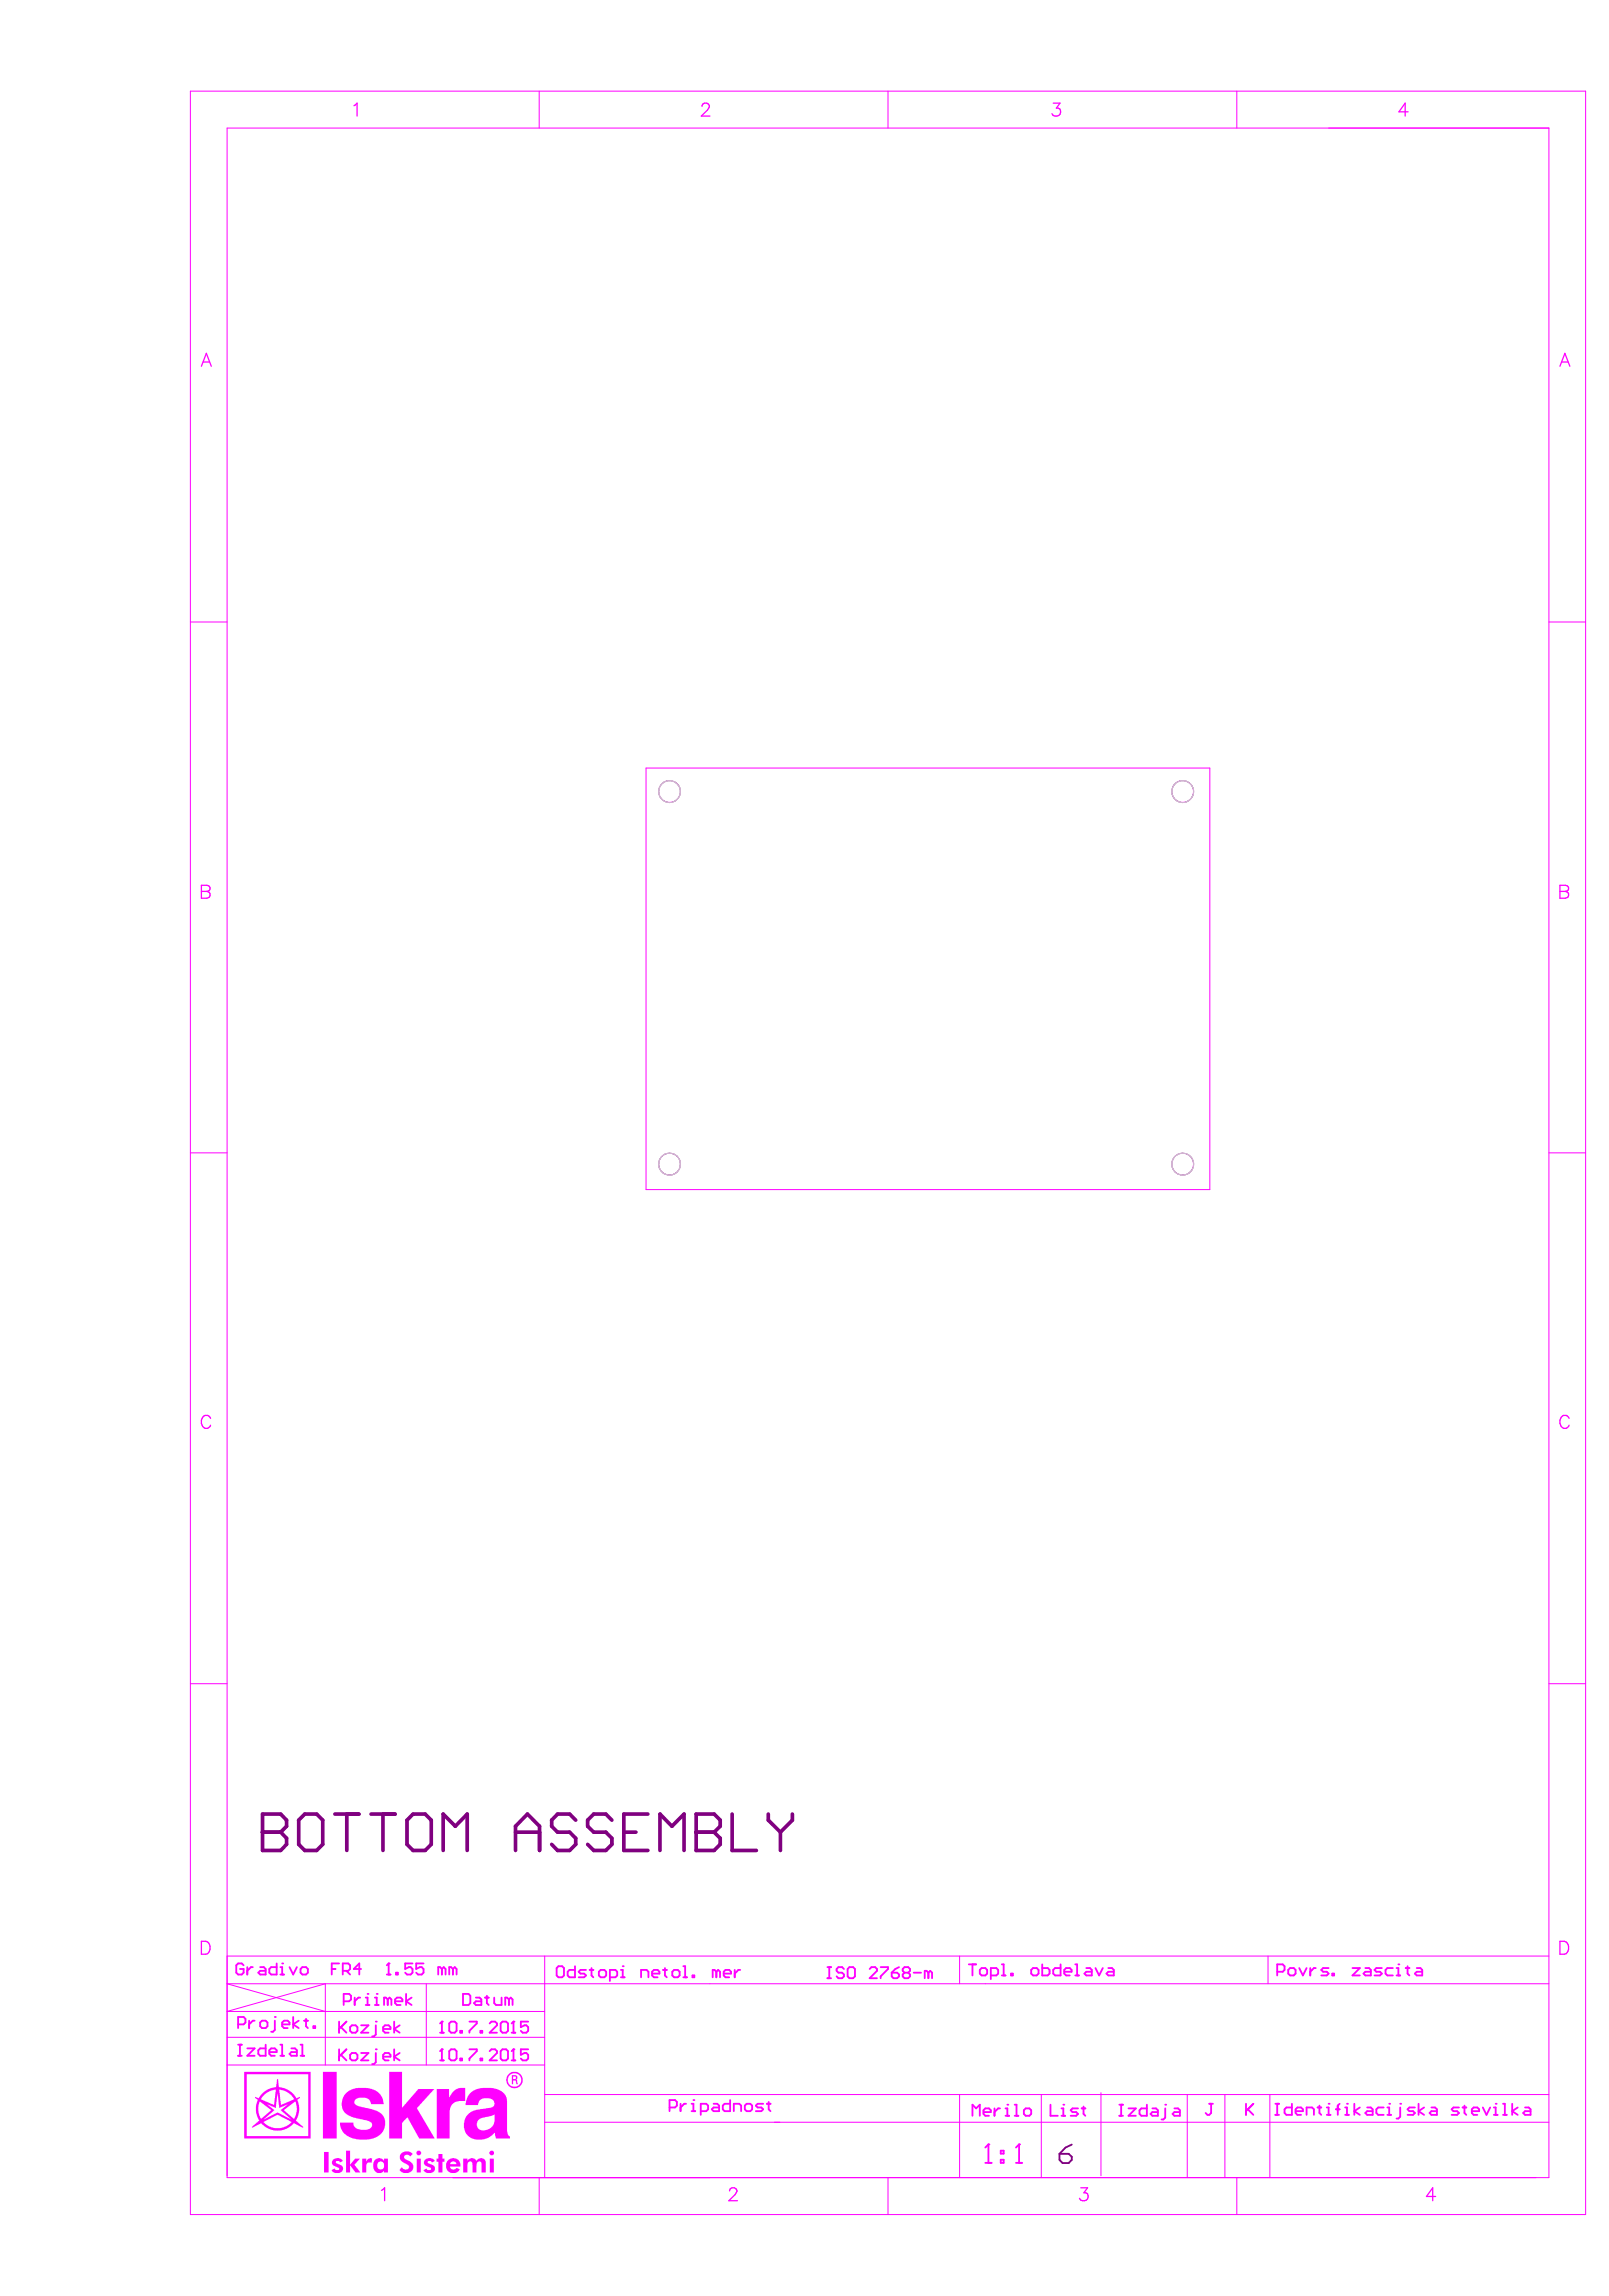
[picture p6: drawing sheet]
<svg xmlns="http://www.w3.org/2000/svg" width="202mm" height="288mm" viewBox="0 0 202 288" stroke-linecap="round" stroke-linejoin="round" font-family="sans-serif">
<g fill="none" stroke="#c0c0c0" stroke-width=".13">
<circle cx="84" cy="99.2" r="1.37"/>
<circle cx="148.3" cy="99.3" r="1.37"/>
<circle cx="84" cy="146" r="1.37"/>
<circle cx="148.3" cy="146" r="1.37"/>
</g>
<g fill="none" stroke="#f0f" stroke-width=".13">
<path d="M81 96.3h70.7v52.8h-70.7z"/>
<circle cx="84" cy="99.2" r="1.36"/>
<circle cx="148.3" cy="99.2" r="1.36"/>
<circle cx="84" cy="146" r="1.36"/>
<circle cx="148.3" cy="146" r="1.36"/>
</g>
<path d="M132.9 270h1.1l.4 .4v.4l-.4 .4h-.7l-.4-.4zM134.4 268.9l-.8 .4-.7 .7" fill="none" stroke="#800080" stroke-width=".23"/>
<path d="M32.9 227.4v4.6h2.3l.7-.8v-.7l-.7-.8h-2.3" fill="none" stroke="#800080" stroke-width=".46"/>
<circle cx="32.9" cy="229.7" r=".23" fill="#800080"/>
<g fill="none" stroke="#800080" stroke-width=".46">
<path d="M32.9 227.4h2.3l.7 .8v.8l-.7 .7h-2.3M38.2 227.4h1.5l.8 .8v3l-.8 .8h-1.5l-.7-.8v-3zM42 227.4h3M43.5 227.4v4.6M46.5 227.4h3M48 227.4v4.6M51.8 227.4h1.5l.8 .8v3l-.8 .8h-1.5l-.8-.8v-3zM55.6 232v-4.6l1.5 1.6 1.5-1.6v4.6M64.7 229.7h3M64.7 232v-3l1.4-1.6 1.6 1.6v3M72.2 228.2l-.8-.8h-1.5l-.7 .8v.8l.7 .7h1.5l.8 .8v.7l-.8 .8h-1.5l-.7-.8M76.7 228.2l-.7-.8h-1.5l-.8 .8v.8l.8 .7h1.5l.7 .8v.7l-.7 .8h-1.5l-.8-.8"/>
<path d="M78.2 229.7h1.6M81.3 227.4h-3.1v4.6h3.1M82.8 232v-4.6l1.5 1.6 1.5-1.6v4.6M87.3 227.4v4.6h2.3l.7-.8v-.7l-.7-.8h-2.3"/>
</g>
<circle cx="87.3" cy="229.7" r=".23" fill="#800080"/>
<path d="M87.3 227.4h2.3l.7 .8v.8l-.7 .7h-2.3M91.8 227.4v4.6h3.1M96.4 227.4v.8l1.5 1.5M97.9 229.7v2.3M99.4 227.4v.8l-1.5 1.5" fill="none" stroke="#800080" stroke-width=".46"/>
<g fill="#f0f">
<path d="M55 270.1h.5v.5h.2v.4h-.2v1.4h-.5v-1.3l-.2-.1v-.4h.2z"/>
<path d="M45.4 270.6h.5l.1 .4 .2-.3 .2-.1h.3l-.1 .6-.4-.1-.2 .2-.1 1.1h-.5z"/>
<path d="M41.8 270.8l.4-.2h.3l.4 .2 .1 .1-.3 .2-.2-.2h-.3a.17 .17 0 0 0-.1 .3 .17 .17 0 0 0 .2 .1l.5 .2 .2 .2v.3l-.1 .2-.3 .2h-.6l-.3-.1-.1-.2 .3-.2 .2 .2h.3a.15 .15 0 0 0 .1-.2 .15 .15 0 0 0-.1-.1l-.6-.3-.1-.2-.1-.3z"/>
<path d="M40.6 269.8h.6v2.6h-.6z"/>
<path d="M52.3 269.7l.1-.1 .3 .1a.28 .28 0 0 1 .1 .3 .28 .28 0 0 1-.2 .2h-.2l-.1-.1z"/>
<path d="M61.4 270.6l.5 .1v1.7h-.5z"/>
<path d="M53.3 270.8l.4-.2h.3l.3 .1 .2 .2v.1l-.3 .1-.2-.2h-.3a.17 .17 0 0 0-.1 .3 .17 .17 0 0 0 .3 .1l.4 .2 .2 .2v.4v.1l-.4 .2h-.5l-.3-.1-.2-.2 .4-.2 .1 .2h.4a.17 .17 0 0 0 .1-.2 .17 .17 0 0 0-.2-.1l-.5-.3-.2-.2v-.3z"/>
<path d="M52.3 270.6l.5 .1v1.7h-.5z"/>
<path d="M54.8 261.9h1.5l.1 1.1 .3-.6 .4-.4 .5-.2h.7v1.6h-.8l-.4 .1-.4 .3-.2 .4-.1 .4v3.5h-1.6z"/>
<path d="M40.5 259.8h1.7v8.3h-1.7z"/>
<path d="M58.1 270.6h.5v.3l.2-.2 .5-.1 .3 .1 .1 .2 .3-.2 .3-.1 .4 .1 .2 .3v1.4h-.5v-1.2l-.2-.2-.3 .1-.1 .1-.1 1.2h-.4l-.1-1.2-.1-.2h-.2l-.2 .2-.1 1.2h-.5z"/>
<path d="M50.4 269.9l.4-.2h.5l.3 .2a.31 .31 0 0 1-.1 .5l-.3-.2h-.4a.29 .29 0 0 0-.1 .3 .29 .29 0 0 0 .3 .3l.4 .2 .4 .3 .1 .3-.1 .5-.2 .1-.4 .2h-.7l-.3-.2a.3 .3 0 0 1 .2-.4l.2 .1 .4 .1 .2-.1 .1-.2-.1-.2-.8-.5-.2-.3v-.5z"/>
<path d="M43.4 269.6h.5v1.8l.6-.8h.6l-.5 .6a.26 .26 0 0 0 .1 .5l.5 .7h-.6l-.7-.9v.9h-.5z"/>
<path d="M43.5 262.3l1-.5h1.4h.4l.8 .3 .6 .5 .3 .5 .1 .7h-1.6l-.2-.6-.5-.2h-.9l-.3 .2-.2 .3 .1 .3 .3 .2 2.5 .6 .4 .3 .4 .3 .2 .7v.6l-.2 .6-.4 .5-.6 .4-.6 .2-1.4 .1-1.2-.3-.8-.6-.3-.5-.2-.8h1.7l.1 .4 .2 .3 .7 .2h.8l.3-.1 .3-.4-.1-.4-.3-.2-2-.4-.9-.4-.3-.3-.2-.4-.1-.8 .3-.7z"/>
<path d="M48.8 259.8h1.6v4.4l2-2.3h2.1l-2.2 2.3v.2l2.2 3.7h-1.9l-1.4-2.5a.14 .14 0 0 0-.1-.1 .14 .14 0 0 0-.2 .1l-.5 .6v1.9h-1.6z"/>
<path d="M64.2 260.2h.6l.1 .2v.2a.14 .14 0 0 0-.1 .1 .14 .14 0 0 0 .1 .2l.1 .4h-.3v-.5h-.3v.5h-.2zM64.4 260.3v.4h.3v-.3z"/>
<path d="M56.3 270.8l.4-.2 .7 .2 .3 .4v.4h-1.3l.1 .2 .3 .2h.3l.1-.2 .2 .1a.15 .15 0 0 1 .2 .1 .15 .15 0 0 1-.1 .2l-.4 .2h-.6l-.3-.2-.2-.3-.1-.6zM56.5 271.1v.2h.7l-.1-.2-.1-.1z"/>
<path d="M47.1 270.8l.6-.2 .2 .1 .3 .2v-.3l.4 .1v1.7h-.5v-.2l-.2 .2h-.5l-.5-.3-.1-.4v-.4zM47.5 271.1l-.2 .3 .1 .4 .3 .2h.3l.2-.3-.1-.5-.3-.2z"/>
<path d="M63.5 260.8a1.05 1.05 0 0 1 2.1 0 1.05 1.05 0 0 1-2.1 0zM63.7 260.8a.85 .85 0 0 0 1.7 0 .85 .85 0 0 0-1.7 0z"/>
<path d="M59.1 262.3l.5-.3 .5-.2h1.5l1 .2 .7 .5 .2 .4 .1 .5v3.9l.1 .3 .3 .3v.2h-1.8l-.2-.7-.3 .3-.6 .4-.6 .2h-.8l-.7-.3-.5-.4-.3-.8v-.6l.1-.5 .3-.5 .4-.4 .4-.2 2.1-.3 .4-.2 .1-.3-.1-.4-.1-.2-.5-.1h-.6h-.2l-.4 .3-.2 .5h-1.5l.2-.9zM60.1 265.7l-.3 .5v.3l.2 .4 .5 .2 .6-.1 .5-.2 .3-.5 .1-.3v-.9l-.3 .2-1.3 .2z"/>
<path d="M30.6 259.8h8.4v8.3h-8.4zM30.9 260.1v7.7h7.8v-7.7z"/>
<path d="M32 262.9l.4 .2 .3-.5 .8-.6 .4-.2 .7-.1 .1-1h.2l.1 1 .7 .1 .6 .3 .6 .5 .3 .5 .4-.2v.2l-.3 .1 .2 .7v.7l-.3 1.1a.21 .21 0 0 0-.1 .2 .21 .21 0 0 0 .2 .2l.7 .6h-.1l-.9-.4a.22 .22 0 0 0-.4 .1l-.6 .5-.8 .2h-.8l-.5-.1-.8-.4-.3-.4-1.2 .6v-.1l.2-.2 .7-.6-.3-.6-.1-.6v-.8l.2-.6-.3-.2zM35 262l.2 1.9 1.7-.7-.3-.5-.4-.3-.5-.3zM33.2 262.5l-.5 .7 1.7 .7 .2-1.9-.7 .1zM34.8 262.5l-.2 1.8-1.1-.5 .9 .8-1.3 1.1 1.7-.9 1.7 .9-1.2-1a.13 .13 0 0 1-.1-.1 .13 .13 0 0 1 .1-.2l.7-.5-1 .4zM35.6 264.5l.1 .2 1 .8a.15 .15 0 0 0 .2 .1 .15 .15 0 0 0 .1-.2l.2-.8-.1-.9a.13 .13 0 0 0 0-.2 .13 .13 0 0 0-.2 .1zM32.6 263.5l-.2 .4v.7l.2 .8a.13 .13 0 0 0 .1 .2 .13 .13 0 0 0 .2-.1l.9-.8a.13 .13 0 0 0 .2-.1 .14 .14 0 0 0-.2-.2zM33 266l.2 .3 .5 .3 .7 .2h.8l.4-.1 .6-.3 .4-.3-1.8-1z"/>
<circle cx="61.7" cy="270" r=".3"/>
</g>
<g fill="none" stroke="#c0c0c0" stroke-width=".13">
<circle cx="84" cy="99.2" r="1.37"/>
<circle cx="148.3" cy="99.3" r="1.37"/>
<circle cx="84" cy="146" r="1.37"/>
<circle cx="148.3" cy="146" r="1.37"/>
</g>
<g fill="none" stroke="#f0f" stroke-width=".13">
<path d="M23.9 11.4h175v266.3h-175zM28.5 16.1h165.8v256.9h-165.8zM67.6 11.4v4.7M111.4 11.4v4.7M155.1 11.4v4.7M23.9 78h4.6M194.3 78h4.6M23.9 144.5h4.6M194.3 144.5h4.6M23.9 211.1h4.6M194.3 211.1h4.6M28.5 258.9h39.8"/>
<path d="M28.5 255.4h39.8M28.5 245.2h165.8M53.5 248.7v10.2M68.3 245.2v27.8M68.3 252.2h-39.8l12.3-3.5v10.2M120.3 245.2v3.5M159 245.2v3.5M194.3 248.7h-165.8l12.3 3.5M67.6 273v4.7M68.3 266.1h126M68.3 262.6h126M111.4 273v4.7"/>
<path d="M120.3 262.6v10.4M130.6 262.6v10.4M138.1 262.4v10.4M148.9 262.6v10.4M153.6 262.6v10.4M155.1 273v4.7M159.3 262.6v10.4"/>
</g>
<g fill="none" stroke="#f0f" stroke-width=".16">
<path d="M44.4 13.3l.4-.4v1.7M88 13.3l.1-.2 .2-.2a.51 .51 0 0 1 .7 .4l-.3 .5-.7 .8h1M132.1 12.9h.8l-.4 .7a.52 .52 0 0 1 .5 .6 .52 .52 0 0 1-.7 .4l-.2-.1-.2-.2M176.6 14h-1.2l.8-1.1v1.7M25.3 45.9l.6-1.6 .6 1.6M25.5 45.4h.8M195.6 45.9l.7-1.6 .6 1.6M195.9 45.4h.7M25.3 111l.9 .1a.37 .37 0 0 1 0 .6l-.3 .1 .3 .1a.4 .4 0 0 1 0 .6l-.3 .1h-.6zM25.3 111.8h.6M195.6 111l1 .1a.37 .37 0 0 1 0 .6l-.3 .1 .3 .1a.4 .4 0 0 1 0 .6l-.3 .1h-.7zM195.6 111.8h.7"/>
<path d="M26.4 177.8a.59 .59 0 0 0-.7-.3 .59 .59 0 0 0-.4 .6 .7 .7 0 0 0 .1 .7 .7 .7 0 0 0 .8 .2l.2-.3M196.8 177.8a.59 .59 0 0 0-.7-.3 .59 .59 0 0 0-.5 .6 .7 .7 0 0 0 .2 .7 .7 .7 0 0 0 .8 .2l.2-.3M25.3 243.4h.5a.87 .87 0 0 1 .6 .8 .87 .87 0 0 1-.6 .8h-.5zM195.6 243.4h.6a.87 .87 0 0 1 .5 .8 .87 .87 0 0 1-.5 .8h-.6zM47.8 274.6l.4-.3v1.6M91.5 274.7l.1-.2 .2-.2a.51 .51 0 0 1 .6 .3l-.2 .6-.8 .7h1.1M135.5 274.3h.9l-.5 .6a.52 .52 0 0 1 .6 .6 .52 .52 0 0 1-.7 .4h-.3l-.1-.3M180 275.4h-1.1l.8-1.1v1.6"/>
</g>
<g fill="none" stroke="#f0f" stroke-width=".23">
<path d="M29.9 256.4h.4M29.9 257.7h.4M29.9 253.8h.7l.2-.2v-.5l-.2-.2h-.7v1.4M30.1 256.4v1.3M30.6 246.4l-.3-.2h-.4l-.3 .2v.9l.3 .3h.4l.3-.3v-.4h-.5M31 256.8h.9l-.9 .9h.9M31 246.6v1M31.2 253.3v1M31.7 246.6h-.2l-.5 .5M31.9 253.3h-.2l-.5 .5M32.6 246.6h.5l.2 .3v.7h-.7l-.2-.3 .2-.2h.7M32.9 253.3h.4l.2 .3v.4l-.2 .3h-.4l-.3-.3v-.4z"/>
<path d="M33.3 256.4v1.3h-.7l-.2-.2v-.4l.2-.3h.7M33.8 257.3h.9v-.2l-.2-.3h-.5l-.2 .3v.4l.2 .2h.5M34.5 252.9h.1M34.5 253.3v1.2l-.3 .2h-.2M34.7 246.2v1.4h-.7l-.2-.3v-.4l.2-.3h.7M35.2 256.4h.2v1.3M35.2 257.7h.4M35.2 246.6h.2v1M35.2 247.6h.4M35.4 246.2h.1M35.4 253.8h.9v-.2l-.2-.3h-.5l-.2 .3v.4l.2 .3h.5M36.3 246.6l.5 1 .4-1"/>
<path d="M36.5 256.8h.5l.2 .3v.6h-.7l-.2-.2 .2-.2h.7M36.8 252.9v1.4M37.5 253.3l-.7 .5 .7 .5M37.7 256.4h.2v1.3M37.7 257.7h.5M37.9 246.6h.5l.2 .3v.4l-.2 .3h-.5l-.2-.3v-.4zM38.2 253.3h.4M38.4 253.1v.9l.2 .3M39.3 254h.2v.3h-.2zM41.6 246.9h.5M42.5 253.5v1.4M42.5 256.9v1.4"/>
<path d="M42.5 246.2h-.9v1.4M42.8 257.6l.6 .7M42.8 254.2l.6 .7M43 247.1h.7l.2-.2v-.5l-.2-.2h-.7v1.4M43.1 250.9h.7l.2-.2v-.5l-.2-.2h-.7v1.4M43.4 256.9l-.9 1M43.4 253.5l-.9 .9M43.4 247.1l.5 .5M44.1 257.4h.5l.2 .2v.5l-.2 .2h-.5l-.2-.2v-.5zM44.1 253.9h.5l.2 .3v.4l-.2 .3h-.5l-.2-.3v-.4zM44.5 250.5v.9M45.2 250.5h-.3l-.4 .4"/>
<path d="M45.3 257.4h.9l-.9 .9h.9M45.3 246.9h-.9l.7-.7v1.4M45.3 253.9h.9l-.9 1h.9M45.9 251.4h.4M45.9 250.5h.2v.9M46.1 250h.1M47 251.4h.5M47 250.5h.2v.9M47.1 256.9h.1M47.1 253.5h.1M47.1 257.4v1.2l-.2 .2h-.2M47.1 253.9v1.2l-.2 .2h-.2"/>
<path d="M47.2 250h.1M48.1 257.9h.9v-.3l-.3-.2h-.4l-.2 .2v.5l.2 .2h.4M48.1 254.4h.9v-.2l-.3-.3h-.4l-.2 .3v.4l.2 .3h.4M48.5 247.6h.5M48.6 250.7l-.2-.2h-.2v.9M48.6 250.7v.7M48.6 250.7l.3-.2 .2 .2v.7M48.7 246.2h.1M48.7 246.2v1.4M48.7 246.2l-.2 .2M49.4 253.5v1.4M49.4 256.9v1.4"/>
<path d="M49.5 250.9h1v-.2l-.3-.2h-.4l-.3 .2v.4l.3 .3h.4M49.7 247.3h.2v.3h-.2zM50.1 257.4l-.7 .5 .7 .4M50.1 253.9l-.7 .5 .7 .5M50.9 250v1.4M51.6 250.5l-.7 .4 .7 .5M51.7 246.2h-.9v.7l.5-.3h.2l.2 .3v.4l-.2 .3h-.5l-.2-.3M53.1 246.2h-.9v.7l.5-.3h.2l.2 .3v.4l-.2 .3h-.5l-.2-.3M55.2 258.3h.4M55.2 254.9h.4M55.4 256.9h.1M55.4 253.5h.1"/>
<path d="M55.4 246.9l-.2-.3h-.2v1M55.4 246.9v.7M55.4 253.5v1.4M55.4 256.9v1.4M55.4 256.9l-.2 .3M55.4 246.9l.2-.3 .3 .3v.7M55.4 253.5l-.2 .2M56.6 256.9h.4l.3 .3v.9l-.3 .2h-.4l-.3-.2v-.9zM56.6 253.5h.4l.3 .2v.9l-.3 .3h-.4l-.3-.3v-.9zM56.8 246.9l-.2-.3h-.3v1M56.8 246.9l.2-.3 .3 .3v.7M56.8 246.9v.7"/>
<path d="M57.7 258.1h.3v.2h-.3zM57.7 254.6h.3v.3h-.3zM58.1 250h.7l.2 .2v.9l-.2 .3h-.7zM58.9 256.9h.9v.3l-.9 .9v.2M58.9 253.5h.9v.2l-.9 .9v.3M59.7 250.5h.4l.3 .2v.7h-.7l-.3-.3 .3-.2h.7M60.3 258.1h.2v.2h-.2zM60.3 254.6h.2v.3h-.2zM60.8 250.5h.5M61.1 250.2v.9l.2 .3M61.4 257.2l.2-.3h.5l.2 .3v.2l-.9 .9h.9M61.4 253.7l.2-.2h.5l.2 .2v.2l-.9 1h.9"/>
<path d="M62 250.5v.6l.2 .3h.7v-.9M63 256.9h.5l.2 .3v.9l-.2 .2h-.5l-.2-.2v-.9zM63 253.5h.5l.2 .2v.9l-.2 .3h-.5l-.2-.3v-.9zM63.8 250.7l-.2-.2h-.2v.9M63.8 250.7v.7M63.8 250.7l.3-.2 .2 .2v.7M64.2 258.3h.4M64.2 254.9h.4M64.4 256.9h.1M64.4 253.5h.1M64.4 253.5v1.4M64.4 256.9v1.4"/>
<path d="M64.4 256.9l-.2 .3M64.4 253.5l-.2 .2M66.2 256.9h-.9v.7l.5-.2h.2l.2 .2v.5l-.2 .2h-.5l-.2-.2M66.2 253.5h-.9v.7l.5-.3h.2l.2 .3v.4l-.2 .3h-.5l-.2-.3M70 246.5h.5l.2 .3v.9l-.2 .2h-.5l-.2-.2v-.9zM72.1 246.5v1.4h-.7l-.2-.2v-.5l.2-.2h.7M73.5 247h-.7l-.2 .2 .2 .2h.5l.2 .3-.2 .2h-.7M74 247h.4M74.2 246.8v.9l.2 .2M75.3 247h.5l.2 .2v.5l-.2 .2h-.5l-.2-.2v-.5zM76.5 247.9h.7l.2-.2v-.5l-.2-.2h-.7v1.4M77.9 247.9h.4"/>
<path d="M77.9 247h.2v.9M78.1 246.5h.1M80.4 247.9v-.9h.7l.2 .2v.7M81.8 247.4h.9v-.2l-.2-.2h-.5l-.2 .2v.5l.2 .2h.5M83.2 247h.4M83.4 246.8v.9l.2 .2M84.5 247h.5l.2 .2v.5l-.2 .2h-.5l-.2-.2v-.5zM85.7 246.5h.2v1.4M85.7 247.9h.5M86.8 247.7h.3v.2h-.3zM89.8 247.2l-.2-.2h-.2v.9M89.8 247.2v.7"/>
<path d="M89.8 247.2l.3-.2 .2 .2v.7M90.8 247.4h.9v-.2l-.2-.2h-.5l-.2 .2v.5l.2 .2h.5M92.1 247v.9M92.8 247h-.2l-.5 .4M103.8 246.6h.4M103.8 248h.4M104 246.6v1.4M105.8 246.9l-.2-.3h-.4l-.3 .3v.2l.3 .2h.4l.2 .3v.2l-.2 .2h-.4l-.3-.2M106.5 246.6h.5l.2 .3v.9l-.2 .2h-.5l-.2-.2v-.9zM109.1 246.9l.2-.3h.5l.2 .3v.2l-.9 .9h.9M110.4 246.6h1v.3l-1 .9v.2M111.8 247.3h.7l.2 .3v.2l-.2 .2h-.4l-.3-.2z"/>
<path d="M112.7 246.6l-.4 .3-.5 .4M113.4 247.3l-.2-.2v-.2l.2-.3h.5l.2 .3v.2l-.2 .2M113.4 247.3l-.2 .3v.2l.2 .2h.5l.2-.2v-.2l-.2-.3M113.4 247.3h.5M114.6 247.3h.9M116.4 247.3l-.2-.2h-.2v.9M116.4 247.3v.7M116.4 247.3l.3-.2 .2 .2v.7M121.5 246.3h.9M122 246.3v1.4M123.1 246.8h.5l.2 .2v.4l-.2 .3h-.5l-.2-.3v-.4zM124.3 247.7h.7l.2-.3v-.4l-.2-.2h-.7v1.3"/>
<path d="M125.6 246.3h.3v1.4M125.6 247.7h.5M126.8 247.4h.2v.3h-.2zM129.6 246.8h.4l.2 .2v.4l-.2 .3h-.4l-.3-.3v-.4zM130.7 246.3v1.4h.7l.2-.3v-.4l-.2-.2h-.7M133 246.3v1.4h-.7l-.2-.3v-.4l.2-.2h.7M133.5 247.2h.9v-.2l-.2-.2h-.5l-.2 .2v.4l.2 .3h.5M134.9 246.3h.2v1.4M134.9 247.7h.4M136.2 246.8h.5l.2 .2v.7h-.7l-.2-.3 .2-.2h.7M137.4 246.8l.4 .9 .5-.9M139 246.8h.5l.2 .2v.7h-.7l-.2-.3 .2-.2h.7"/>
<path d="M160.2 247.2h.7l.2-.2v-.5l-.2-.2h-.7v1.4M161.8 246.8h.5l.2 .2v.4l-.2 .3h-.5l-.2-.3v-.4zM162.9 246.8l.5 .9 .5-.9M164.3 246.8v.9M165 246.8h-.2l-.5 .4M166.6 246.8h-.7l-.2 .2 .2 .2h.5l.2 .2-.2 .3h-.7M167.1 247.4h.2v.3h-.2zM169.6 246.8h.9l-.9 .9h.9M171.2 246.8h.5l.2 .2v.7h-.7l-.2-.3 .2-.2h.7M173.3 246.8h-.7l-.2 .2 .2 .2h.5l.2 .2-.2 .3h-.7M174.7 246.8h-.7l-.2 .2v.4l.2 .3h.7M175.1 247.7h.5"/>
<path d="M175.1 246.8h.3v.9M175.4 246.3h.1M176.3 246.8h.5M176.5 246.5v.9l.3 .3M177.7 246.8h.4l.3 .2v.7h-.7l-.3-.3 .3-.2h.7M84 264.2h.7l.2-.2v-.5l-.2-.2h-.7v1.4M85.3 263.8v.9M86 263.8h-.2l-.5 .4M86.7 263.8h.3v.9M86.7 264.7h.5M87 263.3h.1M87.9 264.7h.7l.2-.2v-.5l-.2-.2h-.7v1.4"/>
<path d="M89.5 263.8h.5l.2 .2v.7h-.7l-.2-.2 .2-.3h.7M91.6 263.3v1.4h-.7l-.3-.2v-.5l.3-.2h.7M92 264.7v-.9h.7l.2 .2v.7M93.6 263.8h.5l.2 .2v.5l-.2 .2h-.5l-.2-.2v-.5zM95.7 263.8h-.7l-.2 .2 .2 .2h.5l.2 .3-.2 .2h-.7M96.2 263.8h.4M96.4 263.5v1l.2 .2M122 265.3v-1.4l.4 .4 .5-.4v1.4M123.3 264.8h1v-.2l-.3-.3h-.4l-.3 .3v.4l.3 .3h.4M123.6 271.2h.8M124 268.9h.1M124 268.9v2.3"/>
<path d="M124 268.9l-.4 .4M124.7 264.3v1M125.4 264.3h-.2l-.5 .5M125.5 270.8h.4v.4h-.4zM125.5 269.6h.4v.4h-.4zM126.1 265.3h.5M126.1 264.3h.2v1M126.3 263.9h.1M127.3 265.3h.4M127.3 263.9h.2v1.4M127.4 271.2h.8M127.8 268.9h.1"/>
<path d="M127.8 268.9v2.3M127.8 268.9l-.4 .4M128.6 264.3h.5l.2 .3v.4l-.2 .3h-.5l-.2-.3v-.4zM131.7 263.9v1.4h1M133.1 265.3h.5M133.1 264.3h.3v1M133.4 263.9h.1M135.2 264.3h-.7l-.2 .3 .2 .2h.5l.2 .2-.2 .3h-.7M135.7 264.3h.4M135.9 264.1v.9l.2 .3M140.4 265.3h.4M140.4 263.9h.4"/>
<path d="M140.6 263.9v1.4M141.5 264.3h.9l-.9 1h.9M143.8 263.9v1.4h-.7l-.2-.3v-.4l.2-.3h.7M144.5 264.3h.5l.2 .3v.7h-.7l-.2-.3 .2-.2h.7M146.1 263.9h.1M146.1 264.3v1.2l-.2 .2h-.2M147.3 264.3h.4l.3 .3v.7h-.7l-.2-.3 .2-.2h.7M151.7 263.8h.4M151.9 263.8v1.1l-.2 .3h-.3l-.2-.3M156.3 263.8v1.4M156.5 264.5l.7 .7M157.2 263.8l-.9 .9"/>
<path d="M159.9 263.8h.5M159.9 265.2h.5M160.2 263.8v1.4M162 263.8v1.4h-.7l-.2-.3v-.4l.2-.3h.7M162.5 264.7h.9v-.2l-.2-.3h-.5l-.2 .3v.4l.2 .3h.5M163.9 265.2v-1h.7l.2 .3v.7M165.2 264.2h.5M165.5 264v.9l.2 .3M166.4 265.2h.5M166.4 264.2h.2v1M166.6 263.8h.1M167.5 264.5h.5"/>
<path d="M168 263.8l-.2 .2v1.2M168.7 265.2h.5M168.7 264.2h.2v1M168.9 263.8h.1M169.8 263.8v1.4M170.5 264.2l-.7 .5 .7 .5M171.5 264.2h.4l.3 .3v.7h-.7l-.3-.3 .3-.2h.7M173.5 264.2h-.7l-.2 .3v.4l.2 .3h.7M174 265.2h.5M174 264.2h.2v1M174.2 263.8h.1M175.6 263.8h.1"/>
<path d="M175.6 264.2v1.2l-.2 .2h-.3M177.4 264.2h-.6l-.3 .3 .3 .2h.4l.2 .2-.2 .3h-.7M177.9 263.8v1.4M178.6 264.2l-.7 .5 .7 .5M179.5 264.2h.5l.2 .3v.7h-.7l-.2-.3 .2-.2h.7M183 264.2h-.7l-.2 .3 .2 .2h.4l.3 .2-.3 .3h-.6M183.4 264.2h.5M183.7 264v.9l.2 .3M184.6 264.7h.9v-.2l-.2-.3h-.5l-.2 .3v.4l.2 .3h.5M186 264.2l.4 1 .5-1M187.3 265.2h.5M187.3 264.2h.3v1"/>
<path d="M187.6 263.8h.1M188.5 263.8h.2v1.4M188.5 265.2h.5M189.6 263.8v1.4M190.3 264.2l-.7 .5 .7 .5M191.3 264.2h.4l.3 .3v.7h-.7l-.3-.3 .3-.2h.7"/>
</g>
</svg>
